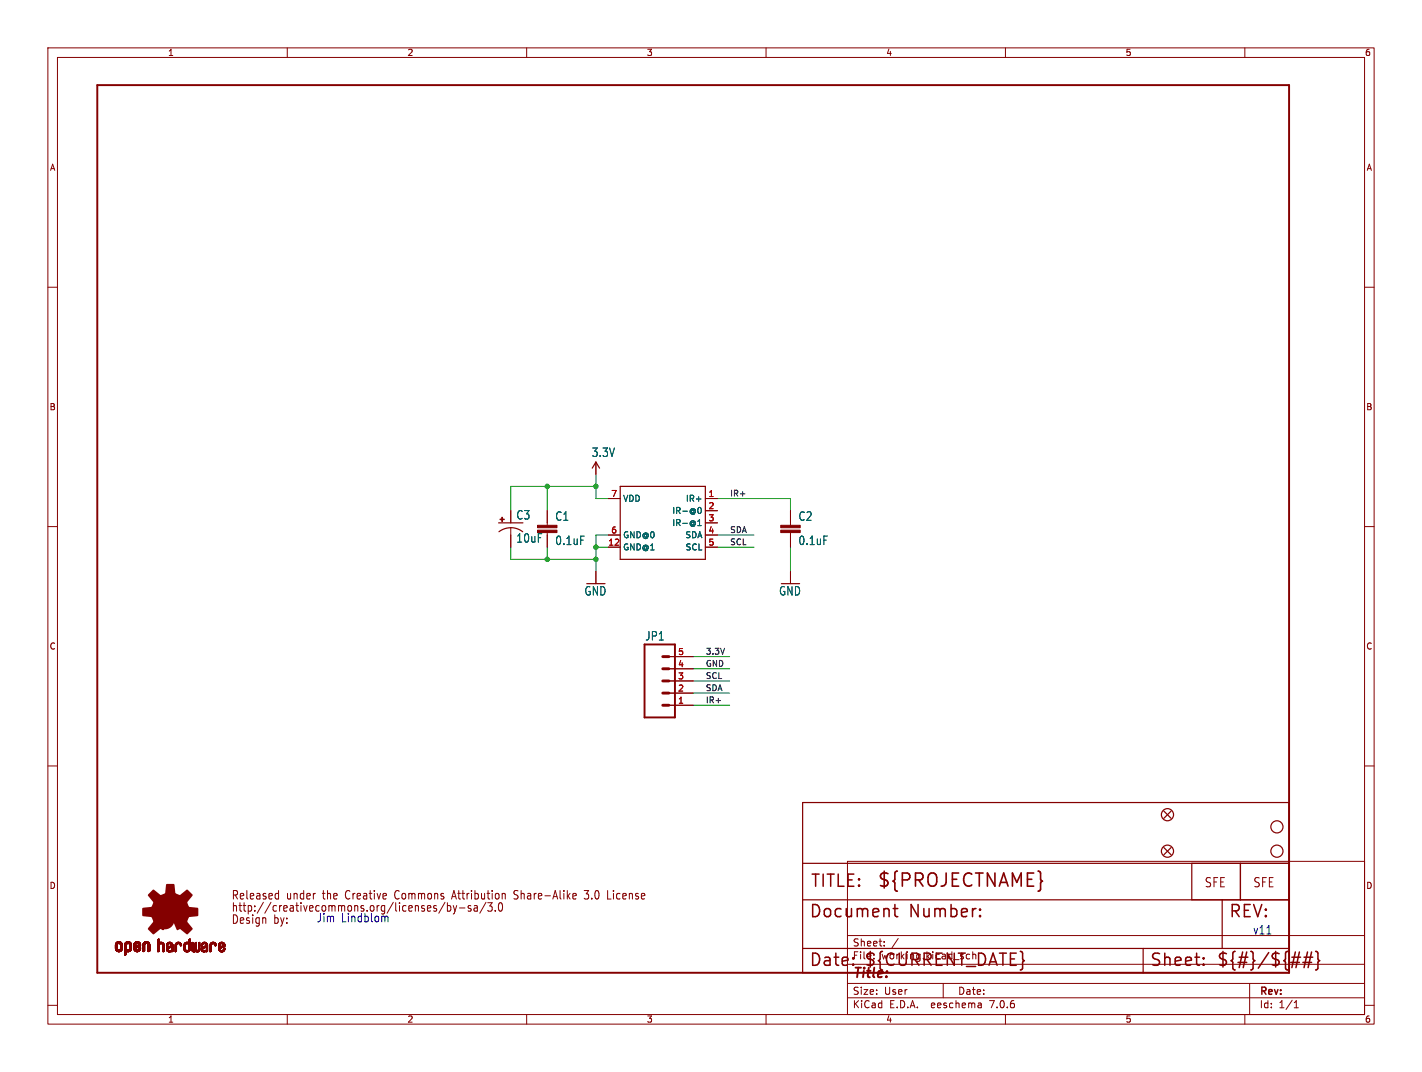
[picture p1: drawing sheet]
<svg xmlns="http://www.w3.org/2000/svg" width="297mm" height="224mm" viewBox="0 0 297 224" stroke-linecap="round" stroke-linejoin="round" font-family="sans-serif">
<defs><g id="words">
<text font-size="3.8" fill="#840000" x="183.1" y="185.7">${PROJECTNAME}</text>
<g font-size="3.5" fill="#840000">
<text x="169.2" y="185.7">TITLE:</text>
<text x="168.9" y="192.1">Document</text>
<text x="189.9" y="192.1">Number:</text>
<text x="256.5" y="192.1">REV:</text>
<text x="168.9" y="202.2">Date:</text>
<text x="180.3" y="202.2">${CURRENT_DATE}</text>
<text x="240" y="202.2">Sheet:</text>
<text x="254" y="202.2">${#}/${##}</text>
</g>
<text font-size="2.8" fill="#840000" x="178" y="204.8">Title:</text>
<g font-size="2.7" fill="#840000">
<text x="251.5" y="185.6">SFE</text>
<text x="261.6" y="185.6">SFE</text>
</g>
<g font-size="2.5" fill="#006464">
<text x="123.5" y="95.6">3.3V</text>
<text x="107.8" y="108.7">C3</text>
<text x="107.8" y="113.6">10uF</text>
<text x="115.9" y="109">C1</text>
<text x="166.7" y="109">C2</text>
<text x="115.9" y="114.1">0.1uF</text>
<text x="166.7" y="114.1">0.1uF</text>
<text x="122" y="124.6">GND</text>
<text x="162.6" y="124.6">GND</text>
<text x="134.7" y="134">JP1</text>
</g>
<g font-size="2.5" fill="#0000c2">
<text x="48.3" y="190.7">http://creativecommons.org/licenses/by-sa/3.0</text>
<text x="66" y="192.8">Jim</text>
<text x="71.2" y="192.8">Lindblom</text>
<text x="261.6" y="195.3">v11</text>
</g>
<g font-size="2.5" fill="#840000">
<text x="48.3" y="188.2">Released</text>
<text x="59.8" y="188.2">under</text>
<text x="67.6" y="188.2">the</text>
<text x="72.5" y="188.2">Creative</text>
<text x="83.1" y="188.2">Commons</text>
<text x="95.4" y="188.2">Attribution</text>
<text x="108.5" y="188.2">Share-Alike</text>
<text x="123.5" y="188.2">3.0</text>
<text x="128.5" y="188.2">License</text>
<text x="48.3" y="193.2">Design</text>
<text x="57.2" y="193.2">by:</text>
</g>
<g font-size="2.1" fill="#840000">
<text x="178" y="197.9">Sheet:</text>
<text x="178" y="200.6">File:</text>
<text x="184.1" y="200.6">working.kicad_sch</text>
<text x="178" y="208">Size:</text>
<text x="184.7" y="208">User</text>
<text x="200" y="208">Date:</text>
<text x="263" y="208.2">Rev:</text>
<text x="178" y="210.8">KiCad</text>
<text x="185.7" y="210.8">E.D.A.</text>
<text x="194.6" y="210.8">eeschema</text>
<text x="207" y="210.8">7.0.6</text>
<text x="263" y="210.8">Id:</text>
<text x="267.1" y="210.8">1/1</text>
</g>
<g font-size="1.8" fill="#840000">
<text x="35" y="11.9">1</text>
<text x="85" y="11.9">2</text>
<text x="135" y="11.9">3</text>
<text x="185" y="11.9">4</text>
<text x="235" y="11.9">5</text>
<text x="285" y="11.9">6</text>
<text x="10.3" y="35.9">A</text>
<text x="285.3" y="35.9">A</text>
<text x="10.3" y="85.9">B</text>
<text x="285.3" y="85.9">B</text>
<text x="10.3" y="135.9">C</text>
<text x="285.3" y="135.9">C</text>
<text x="10.3" y="185.9">D</text>
<text x="285.3" y="185.9">D</text>
<text x="35" y="213.8">1</text>
<text x="85" y="213.8">2</text>
<text x="135" y="213.8">3</text>
<text x="185" y="213.8">4</text>
<text x="235" y="213.8">5</text>
<text x="285" y="213.8">6</text>
</g>
<g font-size="1.8" fill="#a90000">
<text x="127.6" y="103.9">7</text>
<text x="147.9" y="103.9">1</text>
<text x="147.9" y="106.4">2</text>
<text x="127.6" y="111.5">6</text>
<text x="147.9" y="109">3</text>
<text x="147.9" y="111.5">4</text>
<text x="127" y="114">12</text>
<text x="147.9" y="114">5</text>
<text x="141.5" y="136.9">5</text>
<text x="141.5" y="142">3</text>
<text x="141.5" y="139.4">4</text>
<text x="141.5" y="147.1">1</text>
<text x="141.5" y="144.5">2</text>
</g>
<g font-size="1.8" fill="#006464">
<text x="130" y="105">VDD</text>
<text x="140.3" y="107.5">IR-@0</text>
<text x="143.2" y="105">IR+</text>
<text x="130" y="112.6">GND@0</text>
<text x="140.3" y="110.1">IR-@1</text>
<text x="143" y="112.6">SDA</text>
<text x="130" y="115.2">GND@1</text>
<text x="143.1" y="115.2">SCL</text>
</g>
<g font-size="1.7" fill="#0f0f0f">
<text x="152.4" y="103.8">IR+</text>
<text x="152.4" y="111.4">SDA</text>
<text x="152.4" y="114">SCL</text>
<text x="147.3" y="136.8">3.3V</text>
<text x="147.3" y="139.4">GND</text>
<text x="147.3" y="141.9">SCL</text>
<text x="147.3" y="144.4">SDA</text>
<text x="147.3" y="147">IR+</text>
</g>
</g></defs>
<g fill="none" stroke="#840000" stroke-width=".21">
<path d="M10 10h277v203.9h-277zM12 12h273v199.9h-273zM60 10v2M110 10v2M160 10v2M210 10v2M260 10v2M10 60h2M285 60h2M124.5 96.5v2.6M10 110h2M106.7 106.7v2.5"/>
<path d="M106.7 110.2v4.1M114.3 106.7v3M114.3 111.3v3M124.5 119.4v2.5M127 104.1h2.5M127 114.3h2.5M127 111.8h2.5M147.3 104.1h2.6M147.3 114.3h2.6M147.3 106.7h2.6M147.3 109.2h2.6M147.3 111.8h2.6"/>
<path d="M165.1 106.7v3M165.1 111.3v3M165.1 119.4v2.5M285 110h2M139.7 139.7h5.1M139.7 137.2h5.1M10 160h2M139.7 147.3h5.1M139.7 144.8h5.1M139.7 142.2h5.1M285 160h2M177 179.9h108v32h-108z"/>
<path d="M57.7 186.6l.5 .1M58.2 186v1.8M58.2 187.7l-.5 .1M92.9 188.5l-1.3 2.3M93.4 188.6v1.7M93.4 189.2h.5l.3 .3-.2 .8h-.6M94.5 187.3h.7M94.7 189.2l.3 1.1M94.8 186l-.5 1.8M95 190.3l-.3 .6M95.4 189.2l-.4 1.1M96 189.7h1.1"/>
<path d="M98.3 189.2h-.3l-.2 .2v.3l.5 .1v.5h-.5M99.1 189.2h.5l.1 1.1M99.7 189.6l-.5 .1-.2 .2 .2 .4h.5M101.5 188.5l-1.3 2.3M102.8 188.6l-.5 .6 .4 .2v.8l-.2 .1h-.4l-.2-.1M103.4 190.2v.1M104.2 188.9l-.1 .8 .1 .5 .3 .1h.2l.2-.3v-1.1M107.3 187.7l.6 .1M108 186h-.4l-.3 .4 .2 .4 .4 .2M120.1 186.6l.3 .4-.8 .2M120.3 187.7l-.2 .1M122 187.6l.2 .2 .6-.1"/>
<path d="M122 186h1l-.6 .7 .4 .1M126.9 187.8h.7M177 195.4h108M184.7 197.5v.1M184.7 196.7v.1M187.6 196l-1.3 2M10 210h2M60 211.9v2M110 211.9v2M160 211.9v2M177 208.4h108M177 205.4h108"/>
<path d="M177 201.4h108M197 205.4v3M204.9 209.6l.1 .9M205 210.4l-.2 .1M205 209.9h-.2M210 211.9v2M260 211.9v2M261 205.4v6.5M270.3 210.5h.9M270.3 209.4l.4-.4v1.5M285 210h2"/>
</g>
<g fill="#840000" stroke="#840000" stroke-width=".21">
<path d="M163.1 110.7h4v.6h-4z"/>
<path d="M163.1 109.7h4v.5h-4z"/>
<path d="M104.4 108.4h.9v.2h-.9z"/>
<path d="M104.8 108h.1v.9h-.1z"/>
<path d="M112.3 110.7h4v.6h-4z"/>
<path d="M112.3 109.7h4v.5h-4z"/>
<path d="M24.1 198.1h.4z"/>
<path d="M24.1 198l.4 .1z"/>
<path d="M24.1 198h.4z"/>
<path d="M24.1 197.9l.4 .1z"/>
<path d="M24.1 197.9h.4z"/>
<path d="M24.1 197.8l.4 .1z"/>
<path d="M24.1 197.8h.4z"/>
<path d="M24.1 197.7l.4 .1z"/>
<path d="M24.1 197.7h.4z"/>
<path d="M24.1 197.6l.4 .1z"/>
<path d="M24.1 197.6h.4z"/>
<path d="M24.1 197.5l.4 .1z"/>
<path d="M24.1 197.5h.4z"/>
<path d="M24.1 197.4l.4 .1z"/>
<path d="M24.1 197.4h.4z"/>
<path d="M24.1 198.2h.4z"/>
<path d="M24.1 198.1l.4 .1z"/>
<path d="M24.1 197.3l.4 .1z"/>
<path d="M24.1 197.3h.4z"/>
<path d="M24.1 198.3h.5z"/>
<path d="M24.1 198.3h.4z"/>
<path d="M24.1 198.2l.4 .1z"/>
<path d="M24.1 197.2l.4 .1z"/>
<path d="M24.1 197.2h.4z"/>
<path d="M24.1 197.2h.5z"/>
<path d="M24.1 198.3l.5 .1z"/>
<path d="M24.1 197.1l.5 .1z"/>
<path d="M24.1 197.1h.5z"/>
<path d="M24.1 198.4h.6z"/>
<path d="M24.1 198.4h.5z"/>
<path d="M24.1 197.1h.6z"/>
<path d="M24.2 198.4h.5z"/>
<path d="M24.2 197.1h.5z"/>
<path d="M24.2 197.1h.6z"/>
<path d="M24.2 198.4h1.3z"/>
<path d="M24.2 198.4h.6z"/>
<path d="M24.2 197.1h1.3z"/>
<path d="M24.2 198.5h1.3z"/>
<path d="M24.2 198.4l1.3 .1z"/>
<path d="M24.2 197l1.3 .1z"/>
<path d="M24.2 197h1.3z"/>
<path d="M24.2 198.5h1.2z"/>
<path d="M24.2 197h1.2z"/>
<path d="M24.3 198.5h1.1z"/>
<path d="M24.3 196.9l1.1 .1z"/>
<path d="M24.3 198.5l1.1 .1z"/>
<path d="M24.3 196.9h1.1z"/>
<path d="M24.3 198.6h1.1z"/>
<path d="M24.3 198.6h1z"/>
<path d="M24.3 196.9h1z"/>
<path d="M24.4 198.6l.9 .1z"/>
<path d="M24.4 196.8l.9 .1z"/>
<path d="M24.4 198.7h.9z"/>
<path d="M24.4 196.8h.9z"/>
<path d="M24.4 196.8h.8z"/>
<path d="M24.4 198.7h.8z"/>
<path d="M24.5 198.7h.7z"/>
<path d="M24.5 196.8h.7z"/>
<path d="M24.5 198.7l.6 .1z"/>
<path d="M24.5 196.7l.6 .1z"/>
<path d="M24.6 198.8h.5z"/>
<path d="M24.6 196.7h.5z"/>
<path d="M24.6 198.8h.4z"/>
<path d="M24.6 196.7h.4z"/>
<path d="M24.7 198.8h.3z"/>
<path d="M24.7 196.7h.3z"/>
<path d="M24.7 198.8h.2z"/>
<path d="M24.7 196.7h.2z"/>
<path d="M24.9 197.1h.6z"/>
<path d="M24.9 198.4h.6z"/>
<path d="M25 198.4h.5z"/>
<path d="M25 197.1h.5z"/>
<path d="M25 198.3l.5 .1z"/>
<path d="M25.1 198.3h.4z"/>
<path d="M25.1 197.1l.4 .1z"/>
<path d="M25.1 197.2h.4z"/>
<path d="M25.1 197.2l.4 .1z"/>
<path d="M25.1 198.2l.4 .1z"/>
<path d="M25.1 198.2h.4z"/>
<path d="M25.1 197.3h.4z"/>
<path d="M25.2 198.2h.4z"/>
<path d="M25.2 197.3h.4z"/>
<path d="M25.2 198.1l.4 .1z"/>
<path d="M25.2 198.1h.4z"/>
<path d="M25.2 198l.4 .1z"/>
<path d="M25.2 198h.4z"/>
<path d="M25.2 197.9l.4 .1z"/>
<path d="M25.2 197.9h.4z"/>
<path d="M25.2 197.8l.4 .1z"/>
<path d="M25.2 197.8h.4z"/>
<path d="M25.2 197.7l.4 .1z"/>
<path d="M25.2 197.7h.4z"/>
<path d="M25.2 197.6l.4 .1z"/>
<path d="M25.2 197.6h.4z"/>
<path d="M25.2 197.5l.4 .1z"/>
<path d="M25.2 197.5h.4z"/>
<path d="M25.2 197.4l.4 .1z"/>
<path d="M25.2 197.4h.4z"/>
<path d="M25.2 197.3l.4 .1z"/>
<path d="M26 199.4l.2 .1z"/>
<path d="M26 199.4h.3z"/>
<path d="M26 199.4h.4z"/>
<path d="M26 199.3l.4 .1z"/>
<path d="M26 199.3h.4z"/>
<path d="M26 199.2l.4 .1z"/>
<path d="M26 199.2h.4z"/>
<path d="M26 199.1l.4 .1z"/>
<path d="M26 199.1h.4z"/>
<path d="M26 199l.4 .1z"/>
<path d="M26 199h.4z"/>
<path d="M26 198.9l.4 .1z"/>
<path d="M26 198.9h.4z"/>
<path d="M26 198.8l.4 .1z"/>
<path d="M26 198.8h.4z"/>
<path d="M26 198.7l1.1 .1z"/>
<path d="M26 198.7h1.1z"/>
<path d="M26 198.7h1.2z"/>
<path d="M26 198.6l1.2 .1z"/>
<path d="M26 198.6h1.2z"/>
<path d="M26 198.6h1.3z"/>
<path d="M26 198.5l1.3 .1z"/>
<path d="M26 198.5h1.3z"/>
<path d="M26 198.5h1.4z"/>
<path d="M26 198.4l1.4 .1z"/>
<path d="M26 198.4h1.4z"/>
<path d="M26 198.4h.7z"/>
<path d="M26 198.4h.6z"/>
<path d="M26 198.3l.5 .1z"/>
<path d="M26 198.3h.5z"/>
<path d="M26 198.2l.4 .1z"/>
<path d="M26 198.2h.4z"/>
<path d="M26 198.1l.4 .1z"/>
<path d="M26 198.1h.4z"/>
<path d="M26 198l.4 .1z"/>
<path d="M26 198h.4z"/>
<path d="M26 197.9l.4 .1z"/>
<path d="M26 197.9h.4z"/>
<path d="M26 197.8l.4 .1z"/>
<path d="M26 197.8h.4z"/>
<path d="M26 197.7l.4 .1z"/>
<path d="M26 197.7h.4z"/>
<path d="M26 197.6l.4 .1z"/>
<path d="M26 197.6h.4z"/>
<path d="M26 197.5l.4 .1z"/>
<path d="M26 197.5h.4z"/>
<path d="M26 197.4l.4 .1z"/>
<path d="M26 197.4h.4z"/>
<path d="M26 197.3l.4 .1z"/>
<path d="M26 197.3h.4z"/>
<path d="M26 199.5h.2z"/>
<path d="M26 197.2l.5 .1z"/>
<path d="M26 197.2h.5z"/>
<path d="M26.1 197.2h.4z"/>
<path d="M26.1 197.1l.4 .1z"/>
<path d="M26.1 197.1h.4z"/>
<path d="M26.1 197.1h.5z"/>
<path d="M26.1 197.1h.6z"/>
<path d="M26.1 197.1h1.3z"/>
<path d="M26.1 197l1.3 .1z"/>
<path d="M26.1 197h1.3z"/>
<path d="M26.1 197h1.2z"/>
<path d="M26.2 197h1.1z"/>
<path d="M26.2 196.9l1.1 .1z"/>
<path d="M26.2 196.9h1.1z"/>
<path d="M26.2 196.9h1z"/>
<path d="M26.3 196.9h.9z"/>
<path d="M26.3 196.8l.9 .1z"/>
<path d="M26.3 196.8h.9z"/>
<path d="M26.3 196.8h.8z"/>
<path d="M26.4 196.8h.7z"/>
<path d="M26.4 196.7l.7 .1z"/>
<path d="M26.5 198.8h.5z"/>
<path d="M26.5 196.7h.5z"/>
<path d="M26.6 196.7h.3z"/>
<path d="M26.6 198.8h.3z"/>
<path d="M26.6 196.7h.2z"/>
<path d="M26.7 198.8h.1z"/>
<path d="M26.8 197.1h.6z"/>
<path d="M26.8 198.4h.6z"/>
<path d="M26.9 198.4h.5z"/>
<path d="M26.9 197.1h.5z"/>
<path d="M27 198.3l.4 .1z"/>
<path d="M27 197.1l.4 .1z"/>
<path d="M27 198.3h.4z"/>
<path d="M27 197.2h.4z"/>
<path d="M27 198.3h.5z"/>
<path d="M27 197.2h.5z"/>
<path d="M27 197.2l.5 .1z"/>
<path d="M27 198.2l.5 .1z"/>
<path d="M27 197.3h.5z"/>
<path d="M27.1 198.2h.4z"/>
<path d="M27.1 197.3h.4z"/>
<path d="M27.1 198.1l.4 .1z"/>
<path d="M27.1 198.1h.4z"/>
<path d="M27.1 197.4h.4z"/>
<path d="M27.1 197.3l.4 .1z"/>
<path d="M27.1 198l.4 .1z"/>
<path d="M27.1 198h.4z"/>
<path d="M27.1 197.9l.4 .1z"/>
<path d="M27.1 197.9h.4z"/>
<path d="M27.1 197.8l.4 .1z"/>
<path d="M27.1 197.8h.4z"/>
<path d="M27.1 197.7l.4 .1z"/>
<path d="M27.1 197.7h.4z"/>
<path d="M27.1 197.6l.4 .1z"/>
<path d="M27.1 197.6h.4z"/>
<path d="M27.1 197.5l.4 .1z"/>
<path d="M27.1 197.5h.4z"/>
<path d="M27.1 197.4l.4 .1z"/>
<path d="M27.9 198.2h.5z"/>
<path d="M27.9 198.2h.4z"/>
<path d="M27.9 198.1l.4 .1z"/>
<path d="M27.9 198.1h.4z"/>
<path d="M27.9 198.1h.5z"/>
<path d="M27.9 198l.5 .1z"/>
<path d="M27.9 198h.6z"/>
<path d="M27.9 198h.7z"/>
<path d="M27.9 197.9l.7 .1z"/>
<path d="M27.9 197.9h.8z"/>
<path d="M27.9 197.9h.9z"/>
<path d="M27.9 197.8l.9 .1z"/>
<path d="M27.9 197.8h1z"/>
<path d="M27.9 197.8h1.1z"/>
<path d="M27.9 197.8h1.2z"/>
<path d="M27.9 197.7l1.2 .1z"/>
<path d="M27.9 197.7h1.2z"/>
<path d="M27.9 197.7h1.3z"/>
<path d="M27.9 197.7h1.4z"/>
<path d="M27.9 197.6l1.4 .1z"/>
<path d="M27.9 197.6h1.4z"/>
<path d="M27.9 197.6h.4z"/>
<path d="M27.9 197.5l.4 .1z"/>
<path d="M27.9 197.5h.4z"/>
<path d="M27.9 197.4l.4 .1z"/>
<path d="M27.9 197.4h.4z"/>
<path d="M27.9 197.3l.4 .1z"/>
<path d="M27.9 197.3h.4z"/>
<path d="M27.9 197.3h.5z"/>
<path d="M27.9 198.3h.5z"/>
<path d="M27.9 198.2l.5 .1z"/>
<path d="M27.9 197.2l.5 .1z"/>
<path d="M27.9 197.2h.5z"/>
<path d="M28 198.4h.5z"/>
<path d="M28 198.3l.4 .1z"/>
<path d="M28 198.3h.4z"/>
<path d="M28 197.2h.4z"/>
<path d="M28 197.1l.4 .1z"/>
<path d="M28 197.1h.5z"/>
<path d="M28 198.4h1.3z"/>
<path d="M28 198.4h.6z"/>
<path d="M28 197.1h.6z"/>
<path d="M28 198.5h1.3z"/>
<path d="M28 198.4l1.3 .1z"/>
<path d="M28 197.1h1.3z"/>
<path d="M28 197l1.3 .1z"/>
<path d="M28 197h1.3z"/>
<path d="M28.1 198.5h1.1z"/>
<path d="M28.1 197h1.2z"/>
<path d="M28.1 198.5l1.1 .1z"/>
<path d="M28.1 197h1.1z"/>
<path d="M28.1 198.6h1.1z"/>
<path d="M28.1 196.9l1.1 .1z"/>
<path d="M28.1 196.9h1.1z"/>
<path d="M28.2 198.6h.9z"/>
<path d="M28.2 196.9h1z"/>
<path d="M28.2 198.6l.9 .1z"/>
<path d="M28.2 196.9h.9z"/>
<path d="M28.2 196.8l.9 .1z"/>
<path d="M28.2 198.7h.9z"/>
<path d="M28.2 196.8h.9z"/>
<path d="M28.3 196.8h.8z"/>
<path d="M28.3 198.7h.7z"/>
<path d="M28.3 196.8h.7z"/>
<path d="M28.3 196.7l.7 .1z"/>
<path d="M28.4 198.7l.6 .1z"/>
<path d="M28.4 196.7h.5z"/>
<path d="M28.4 198.8h.5z"/>
<path d="M28.4 197.6h1z"/>
<path d="M28.5 198.8h.4z"/>
<path d="M28.5 197.6h.9z"/>
<path d="M28.5 196.7h.3z"/>
<path d="M28.5 198.8h.3z"/>
<path d="M28.6 197.6h.8z"/>
<path d="M28.6 196.7h.1z"/>
<path d="M28.6 197.5l.8 .1z"/>
<path d="M28.6 197.5h.8z"/>
<path d="M28.7 197.5h.7z"/>
<path d="M28.7 197.1h.6z"/>
<path d="M28.7 198.4h.6z"/>
<path d="M28.8 197.1h.5z"/>
<path d="M28.8 198.4h.5z"/>
<path d="M28.8 197.5h.6z"/>
<path d="M28.8 197.4l.6 .1z"/>
<path d="M28.8 197.4h.6z"/>
<path d="M28.9 197.1l.5 .1z"/>
<path d="M28.9 198.3l.4 .1z"/>
<path d="M28.9 197.2h.5z"/>
<path d="M28.9 198.3h.4z"/>
<path d="M28.9 197.4h.5z"/>
<path d="M28.9 198.3h.5z"/>
<path d="M28.9 197.2l.5 .1z"/>
<path d="M28.9 197.3h.5z"/>
<path d="M29 198.2l.4 .1z"/>
<path d="M29 198.2h.4z"/>
<path d="M29 197.4h.4z"/>
<path d="M29 197.3l.4 .1z"/>
<path d="M29 197.3h.4z"/>
<path d="M29 198.1l.4 .1z"/>
<path d="M29 198.1h.4z"/>
<path d="M29 198l.4 .1z"/>
<path d="M29 198h.4z"/>
<path d="M29.1 198h.3z"/>
<path d="M29.1 197.9l.3 .1z"/>
<path d="M29.2 197.9h.2z"/>
<path d="M29.8 198.7h.3z"/>
<path d="M29.8 198.7h.4z"/>
<path d="M29.8 198.6l.4 .1z"/>
<path d="M29.8 198.6h.4z"/>
<path d="M29.8 198.5l.4 .1z"/>
<path d="M29.8 198.5h.4z"/>
<path d="M29.8 198.4l.4 .1z"/>
<path d="M29.8 198.4h.4z"/>
<path d="M29.8 198.3l.4 .1z"/>
<path d="M29.8 198.3h.4z"/>
<path d="M29.8 198.2l.4 .1z"/>
<path d="M29.8 198.2h.4z"/>
<path d="M29.8 198.1l.4 .1z"/>
<path d="M29.8 198.1h.4z"/>
<path d="M29.8 198l.4 .1z"/>
<path d="M29.8 198h.4z"/>
<path d="M29.8 197.9l.4 .1z"/>
<path d="M29.8 197.9h.4z"/>
<path d="M29.8 197.8l.4 .1z"/>
<path d="M29.8 197.8h.4z"/>
<path d="M29.8 197.7l.4 .1z"/>
<path d="M29.8 197.7h.4z"/>
<path d="M29.8 197.6l.4 .1z"/>
<path d="M29.8 197.6h.4z"/>
<path d="M29.8 197.5l.4 .1z"/>
<path d="M29.8 197.5h.4z"/>
<path d="M29.8 197.4l.4 .1z"/>
<path d="M29.8 197.4h.4z"/>
<path d="M29.8 197.3l.4 .1z"/>
<path d="M29.8 197.3h.4z"/>
<path d="M29.9 198.7l.2 .1z"/>
<path d="M29.9 197.3h.3z"/>
<path d="M29.9 197.3h.4z"/>
<path d="M29.9 198.8h.1z"/>
<path d="M29.9 197.2l.4 .1z"/>
<path d="M29.9 197.2h.4z"/>
<path d="M29.9 197.1l.5 .1z"/>
<path d="M29.9 197.1h.5z"/>
<path d="M29.9 197.1h.6z"/>
<path d="M29.9 197.1h1.3z"/>
<path d="M29.9 197l1.3 .1z"/>
<path d="M29.9 197h1.3z"/>
<path d="M30 197h1.2z"/>
<path d="M30 197h1.1z"/>
<path d="M30 196.9l1.1 .1z"/>
<path d="M30 196.9h1.1z"/>
<path d="M30.1 196.9h1z"/>
<path d="M30.1 196.8l.9 .1z"/>
<path d="M30.1 196.8h.9z"/>
<path d="M30.2 196.8h.8z"/>
<path d="M30.2 196.8h.7z"/>
<path d="M30.2 196.7l.7 .1z"/>
<path d="M30.3 196.7h.5z"/>
<path d="M30.4 196.7h.4z"/>
<path d="M30.4 196.7h.3z"/>
<path d="M30.5 196.7h.2z"/>
<path d="M30.6 197.1h.6z"/>
<path d="M30.7 197.1h.5z"/>
<path d="M30.8 197.1h.4z"/>
<path d="M30.8 197.1l.4 .1z"/>
<path d="M30.8 197.2h.4z"/>
<path d="M30.8 197.2h.5z"/>
<path d="M30.9 197.2l.4 .1z"/>
<path d="M30.9 197.3h.4z"/>
<path d="M30.9 198.7h.3z"/>
<path d="M30.9 198.7h.4z"/>
<path d="M30.9 198.6l.4 .1z"/>
<path d="M30.9 198.6h.4z"/>
<path d="M30.9 198.5l.4 .1z"/>
<path d="M30.9 198.5h.4z"/>
<path d="M30.9 198.4l.4 .1z"/>
<path d="M30.9 198.4h.4z"/>
<path d="M30.9 198.3l.4 .1z"/>
<path d="M30.9 198.3h.4z"/>
<path d="M30.9 198.2l.4 .1z"/>
<path d="M30.9 198.2h.4z"/>
<path d="M30.9 198.1l.4 .1z"/>
<path d="M30.9 198.1h.4z"/>
<path d="M30.9 198l.4 .1z"/>
<path d="M30.9 198h.4z"/>
<path d="M30.9 197.9l.4 .1z"/>
<path d="M30.9 197.9h.4z"/>
<path d="M30.9 197.8l.4 .1z"/>
<path d="M30.9 197.8h.4z"/>
<path d="M30.9 197.7l.4 .1z"/>
<path d="M30.9 197.7h.4z"/>
<path d="M30.9 197.6l.4 .1z"/>
<path d="M30.9 197.6h.4z"/>
<path d="M30.9 197.5l.4 .1z"/>
<path d="M30.9 197.5h.4z"/>
<path d="M30.9 197.4l.4 .1z"/>
<path d="M30.9 197.4h.4z"/>
<path d="M30.9 197.3l.4 .1z"/>
<path d="M30.9 198.7l.2 .1z"/>
<path d="M30.9 198.8h.2z"/>
<path d="M33 198.8h.1z"/>
<path d="M33 196.3h.2z"/>
<path d="M33 198.7l.2 .1z"/>
<path d="M33 198.7h.2z"/>
<path d="M33 198.6l.2 .1z"/>
<path d="M33 198.6h.2z"/>
<path d="M33 198.5l.2 .1z"/>
<path d="M33 198.5h.2z"/>
<path d="M33 198.4l.2 .1z"/>
<path d="M33 198.4h.2z"/>
<path d="M33 198.3l.2 .1z"/>
<path d="M33 198.3h.2z"/>
<path d="M33 198.2l.2 .1z"/>
<path d="M33 198.2h.2z"/>
<path d="M33 198.1l.2 .1z"/>
<path d="M33 198.1h.2z"/>
<path d="M33 198l.2 .1z"/>
<path d="M33 198h.2z"/>
<path d="M33 197.9l.2 .1z"/>
<path d="M33 197.9h.2z"/>
<path d="M33 197.8l.2 .1z"/>
<path d="M33 197.8h.2z"/>
<path d="M33 197.7l.2 .1z"/>
<path d="M33 197.7h.2z"/>
<path d="M33 197.6l.2 .1z"/>
<path d="M33 197.6h.2z"/>
<path d="M33 197.5l.2 .1z"/>
<path d="M33 197.5h.2z"/>
<path d="M33 197.5h.3z"/>
<path d="M33 197.4l.3 .1z"/>
<path d="M33 197.4h.3z"/>
<path d="M33 197.3l.3 .1z"/>
<path d="M33 197.3h.3z"/>
<path d="M33 197.2l.3 .1z"/>
<path d="M33 197.2h.4z"/>
<path d="M33 197.1l.5 .1z"/>
<path d="M33 197.1h.5z"/>
<path d="M33 197.1h.6z"/>
<path d="M33 197.1h1.2z"/>
<path d="M33 197l1.2 .1z"/>
<path d="M33 197h1.1z"/>
<path d="M33 196.9l1 .1z"/>
<path d="M33 196.9h1z"/>
<path d="M33 196.9h.3z"/>
<path d="M33 196.9h.2z"/>
<path d="M33 196.8l.2 .1z"/>
<path d="M33 196.8h.2z"/>
<path d="M33 196.7l.2 .1z"/>
<path d="M33 196.7h.2z"/>
<path d="M33 196.6l.2 .1z"/>
<path d="M33 196.6h.2z"/>
<path d="M33 196.5l.2 .1z"/>
<path d="M33 196.5h.2z"/>
<path d="M33 196.4l.2 .1z"/>
<path d="M33 196.4h.2z"/>
<path d="M33 196.3l.2 .1z"/>
<path d="M33 196.2l.2 .1z"/>
<path d="M33 196.2h.2z"/>
<path d="M33.1 196.2h.1z"/>
<path d="M33.4 196.9h.5z"/>
<path d="M33.4 196.8l.5 .1z"/>
<path d="M33.5 196.8h.3z"/>
<path d="M33.7 197.1h.5z"/>
<path d="M33.8 197.1h.4z"/>
<path d="M33.8 197.1l.4 .1z"/>
<path d="M33.9 197.2h.3z"/>
<path d="M33.9 197.2h.4z"/>
<path d="M33.9 197.2l.4 .1z"/>
<path d="M33.9 197.3h.4z"/>
<path d="M34 197.3h.3z"/>
<path d="M34 197.3l.3 .1z"/>
<path d="M34 197.4h.3z"/>
<path d="M34 197.5h.3z"/>
<path d="M34 197.4l.3 .1z"/>
<path d="M34 198.8h.2z"/>
<path d="M34 198.7l.3 .1z"/>
<path d="M34 198.7h.3z"/>
<path d="M34 198.6l.3 .1z"/>
<path d="M34 198.6h.3z"/>
<path d="M34 198.5l.3 .1z"/>
<path d="M34 198.5h.3z"/>
<path d="M34 198.4l.3 .1z"/>
<path d="M34 198.4h.3z"/>
<path d="M34 198.3l.3 .1z"/>
<path d="M34 198.3h.3z"/>
<path d="M34 198.2l.3 .1z"/>
<path d="M34 198.2h.3z"/>
<path d="M34 198.1l.3 .1z"/>
<path d="M34 198.1h.3z"/>
<path d="M34 198l.3 .1z"/>
<path d="M34 198h.3z"/>
<path d="M34 197.9l.3 .1z"/>
<path d="M34 197.9h.3z"/>
<path d="M34 197.8l.3 .1z"/>
<path d="M34 197.8h.3z"/>
<path d="M34 197.7l.3 .1z"/>
<path d="M34 197.7h.3z"/>
<path d="M34 197.6l.3 .1z"/>
<path d="M34 197.6h.3z"/>
<path d="M34 197.5l.3 .1z"/>
<path d="M34.8 198.4h.3z"/>
<path d="M34.8 198.3l.3 .1z"/>
<path d="M34.8 198.3h.3z"/>
<path d="M34.8 198.3h.2z"/>
<path d="M34.8 198.2l.3 .1z"/>
<path d="M34.8 198.2h.3z"/>
<path d="M34.8 197.6h.1z"/>
<path d="M34.8 197.6h.2z"/>
<path d="M34.8 197.5l.2 .1z"/>
<path d="M34.8 197.5h.2z"/>
<path d="M34.8 198.4l.3 .1z"/>
<path d="M34.8 197.4l.2 .1z"/>
<path d="M34.8 197.4h.2z"/>
<path d="M34.8 197.4h.3z"/>
<path d="M34.8 198.5h.4z"/>
<path d="M34.8 198.5h.3z"/>
<path d="M34.8 198.1l.3 .1z"/>
<path d="M34.8 198.1h.3z"/>
<path d="M34.8 198.1h.4z"/>
<path d="M34.8 197.3l.3 .1z"/>
<path d="M34.8 197.3h.3z"/>
<path d="M34.8 198.5h.5z"/>
<path d="M34.8 198.1h.5z"/>
<path d="M34.8 198.6h.8z"/>
<path d="M34.8 198.5l.5 .1z"/>
<path d="M34.8 198l.5 .1z"/>
<path d="M34.8 197.2l.4 .1z"/>
<path d="M34.8 197.2h.4z"/>
<path d="M34.8 198h.6z"/>
<path d="M34.9 198.6h.7z"/>
<path d="M34.9 198h.5z"/>
<path d="M34.9 197.2h.3z"/>
<path d="M34.9 198h.6z"/>
<path d="M34.9 197.1l.4 .1z"/>
<path d="M34.9 197.1h.4z"/>
<path d="M34.9 197.1h.5z"/>
<path d="M34.9 198.6l.7 .1z"/>
<path d="M34.9 197.9l.6 .1z"/>
<path d="M34.9 198.7h.7z"/>
<path d="M34.9 197.9h.7z"/>
<path d="M34.9 197.1h1.1z"/>
<path d="M34.9 198.7h.8z"/>
<path d="M35 198.7h.7z"/>
<path d="M35 197l1 .1z"/>
<path d="M35 197h1z"/>
<path d="M35 197.9h.7z"/>
<path d="M35 197h.9z"/>
<path d="M35 197.9h.8z"/>
<path d="M35 198.7l.7 .1z"/>
<path d="M35 197.8l1.1 .1z"/>
<path d="M35 196.9l.9 .1z"/>
<path d="M35.1 198.8h.6z"/>
<path d="M35.1 196.9h.7z"/>
<path d="M35.1 197.8h1z"/>
<path d="M35.1 198.8h.5z"/>
<path d="M35.2 196.9h.5z"/>
<path d="M35.2 198.8h.4z"/>
<path d="M35.2 197.8h.9z"/>
<path d="M35.2 196.8l.5 .1z"/>
<path d="M35.3 196.8h.3z"/>
<path d="M35.3 197.7l.8 .1z"/>
<path d="M35.3 197.7h.8z"/>
<path d="M35.4 197.7h.7z"/>
<path d="M35.4 198.5l.2 .1z"/>
<path d="M35.4 196.8h.1z"/>
<path d="M35.4 198.5h.2z"/>
<path d="M35.5 197.7h.6z"/>
<path d="M35.5 197.1h.5z"/>
<path d="M35.5 197.6l.6 .1z"/>
<path d="M35.6 197.6h.5z"/>
<path d="M35.6 197.1h.4z"/>
<path d="M35.6 197.1l.4 .1z"/>
<path d="M35.7 197.2h.3z"/>
<path d="M35.7 197.2h.4z"/>
<path d="M35.7 197.6h.4z"/>
<path d="M35.7 197.2l.4 .1z"/>
<path d="M35.7 197.3h.4z"/>
<path d="M35.8 197.6h.3z"/>
<path d="M35.8 197.3h.3z"/>
<path d="M35.8 197.5l.3 .1z"/>
<path d="M35.8 197.9h.3z"/>
<path d="M35.8 197.5h.3z"/>
<path d="M35.8 197.4h.3z"/>
<path d="M35.8 197.3l.3 .1z"/>
<path d="M35.8 198.8h.2z"/>
<path d="M35.8 198.7l.3 .1z"/>
<path d="M35.8 198.7h.3z"/>
<path d="M35.8 198.6l.3 .1z"/>
<path d="M35.8 198.6h.3z"/>
<path d="M35.8 198.5l.3 .1z"/>
<path d="M35.8 198.5h.3z"/>
<path d="M35.8 198.4l.3 .1z"/>
<path d="M35.8 198.4h.3z"/>
<path d="M35.8 198.3l.3 .1z"/>
<path d="M35.8 198.3h.3z"/>
<path d="M35.8 198.2l.3 .1z"/>
<path d="M35.8 198.2h.3z"/>
<path d="M35.8 198.1l.3 .1z"/>
<path d="M35.8 198.1h.3z"/>
<path d="M35.8 198l.3 .1z"/>
<path d="M35.8 198h.3z"/>
<path d="M35.8 197.9l.3 .1z"/>
<path d="M35.8 197.4l.3 .1z"/>
<path d="M36.6 198.8h.1z"/>
<path d="M36.6 198.8h.2z"/>
<path d="M36.6 198.7l.2 .1z"/>
<path d="M36.6 198.7h.2z"/>
<path d="M36.6 198.7h.3z"/>
<path d="M36.6 198.6l.3 .1z"/>
<path d="M36.6 198.6h.3z"/>
<path d="M36.6 198.5l.3 .1z"/>
<path d="M36.6 198.5h.3z"/>
<path d="M36.6 198.4l.3 .1z"/>
<path d="M36.6 198.4h.3z"/>
<path d="M36.6 198.3l.3 .1z"/>
<path d="M36.6 198.3h.3z"/>
<path d="M36.6 198.2l.3 .1z"/>
<path d="M36.6 198.2h.3z"/>
<path d="M36.6 198.1l.3 .1z"/>
<path d="M36.6 198.1h.3z"/>
<path d="M36.6 198l.3 .1z"/>
<path d="M36.6 198h.3z"/>
<path d="M36.6 197.9l.3 .1z"/>
<path d="M36.6 197.9h.3z"/>
<path d="M36.6 197.8l.3 .1z"/>
<path d="M36.6 197.8h.3z"/>
<path d="M36.6 197.7l.3 .1z"/>
<path d="M36.6 197.7h.3z"/>
<path d="M36.6 197.6l.3 .1z"/>
<path d="M36.6 197.6h.3z"/>
<path d="M36.6 197.5l.3 .1z"/>
<path d="M36.6 197.5h.3z"/>
<path d="M36.6 197.4l.3 .1z"/>
<path d="M36.6 197.4h.3z"/>
<path d="M36.6 197.3l.3 .1z"/>
<path d="M36.6 197.3h.3z"/>
<path d="M36.6 197.3h.4z"/>
<path d="M36.6 197.2l.4 .1z"/>
<path d="M36.6 197.2h.4z"/>
<path d="M36.7 197.2h.3z"/>
<path d="M36.7 197.2h.4z"/>
<path d="M36.7 197.1l.4 .1z"/>
<path d="M36.7 197.1h.4z"/>
<path d="M36.7 197.1h.5z"/>
<path d="M36.7 197.1h1.1z"/>
<path d="M36.7 197l1.1 .1z"/>
<path d="M36.7 197h1.1z"/>
<path d="M36.8 197h1z"/>
<path d="M36.8 197h.9z"/>
<path d="M36.8 196.9l.9 .1z"/>
<path d="M36.9 196.9h.8z"/>
<path d="M36.9 196.9h.7z"/>
<path d="M37 196.9h.6z"/>
<path d="M37 196.9h.5z"/>
<path d="M37 196.8l.5 .1z"/>
<path d="M37.1 196.8h.3z"/>
<path d="M37.2 196.8h.1z"/>
<path d="M37.3 197.1h.5z"/>
<path d="M37.4 197.1h.4z"/>
<path d="M37.4 197.1l.4 .1z"/>
<path d="M37.5 197.2h.4z"/>
<path d="M37.5 197.2l.4 .1z"/>
<path d="M37.6 197.3h.3z"/>
<path d="M37.6 197.3l.3 .1z"/>
<path d="M37.6 197.4h.3z"/>
<path d="M37.7 197.5h.2z"/>
<path d="M37.7 197.4l.2 .1z"/>
<path d="M37.7 197.4h.2z"/>
<path d="M37.7 197.6h.1z"/>
<path d="M37.7 197.5l.2 .1z"/>
<path d="M38.4 198.2h.3z"/>
<path d="M38.4 198.1l.3 .1z"/>
<path d="M38.4 198.1h.3z"/>
<path d="M38.4 198l.3 .1z"/>
<path d="M38.4 198h.3z"/>
<path d="M38.4 197.9l.3 .1z"/>
<path d="M38.4 197.9h.3z"/>
<path d="M38.4 197.8l.3 .1z"/>
<path d="M38.4 197.8h.3z"/>
<path d="M38.4 197.7l.3 .1z"/>
<path d="M38.4 197.7h.3z"/>
<path d="M38.4 197.6l.3 .1z"/>
<path d="M38.4 197.6h.3z"/>
<path d="M38.4 197.5l.3 .1z"/>
<path d="M38.4 197.5h.3z"/>
<path d="M38.4 197.4l.3 .1z"/>
<path d="M38.4 197.4h.3z"/>
<path d="M38.4 198.3h.3z"/>
<path d="M38.4 198.2l.3 .1z"/>
<path d="M38.4 198.4h.4z"/>
<path d="M38.4 198.4h.3z"/>
<path d="M38.4 198.3l.3 .1z"/>
<path d="M38.4 197.3l.3 .1z"/>
<path d="M38.4 197.3h.3z"/>
<path d="M38.4 197.3h.4z"/>
<path d="M38.4 197.2l.4 .1z"/>
<path d="M38.4 198.5h.4z"/>
<path d="M38.4 198.4l.4 .1z"/>
<path d="M38.4 197.2h.4z"/>
<path d="M38.5 198.5h.4z"/>
<path d="M38.5 197.2h.3z"/>
<path d="M38.5 197.2h.4z"/>
<path d="M38.5 197.1l.4 .1z"/>
<path d="M38.5 198.5h.5z"/>
<path d="M38.5 197.1h.4z"/>
<path d="M38.5 198.6h1.1z"/>
<path d="M38.5 198.5l.5 .1z"/>
<path d="M38.5 197.1h.5z"/>
<path d="M38.5 197.1h1.3z"/>
<path d="M38.6 198.6h1z"/>
<path d="M38.6 197l1.2 .1z"/>
<path d="M38.6 197h1.2z"/>
<path d="M38.6 198.6l1 .1z"/>
<path d="M38.6 198.7h.9z"/>
<path d="M38.7 198.7h.8z"/>
<path d="M38.7 197h1.1z"/>
<path d="M38.7 196.9l1.1 .1z"/>
<path d="M38.7 196.9h1.1z"/>
<path d="M38.7 198.7l.7 .1z"/>
<path d="M38.7 198.8h.7z"/>
<path d="M38.8 196.9h.6z"/>
<path d="M38.8 198.8h.6z"/>
<path d="M38.8 196.9h.5z"/>
<path d="M38.8 198.8h.5z"/>
<path d="M38.8 196.8l.5 .1z"/>
<path d="M38.9 198.8h.4z"/>
<path d="M38.9 196.8h.4z"/>
<path d="M39 196.8h.1z"/>
<path d="M39.1 197.1h.7z"/>
<path d="M39.1 198.5l.5 .1z"/>
<path d="M39.2 197.1h.6z"/>
<path d="M39.2 198.5h.5z"/>
<path d="M39.2 197.1l.6 .1z"/>
<path d="M39.3 198.5h.4z"/>
<path d="M39.3 197.2h.5z"/>
<path d="M39.3 198.4l.4 .1z"/>
<path d="M39.4 198.4h.3z"/>
<path d="M39.4 197.2h.4z"/>
<path d="M39.4 197.2l.4 .1z"/>
<path d="M39.4 197.3h.4z"/>
<path d="M39.4 196.9h.4z"/>
<path d="M39.4 198.3l.3 .1z"/>
<path d="M39.4 198.3h.3z"/>
<path d="M39.4 197.3l.4 .1z"/>
<path d="M39.5 198.3h.2z"/>
<path d="M39.5 198.3h.3z"/>
<path d="M39.5 198.2l.3 .1z"/>
<path d="M39.5 198.2h.3z"/>
<path d="M39.5 198.1h.3z"/>
<path d="M39.5 198l.3 .1z"/>
<path d="M39.5 198h.3z"/>
<path d="M39.5 197.9h.3z"/>
<path d="M39.5 197.8l.3 .1z"/>
<path d="M39.5 197.8h.3z"/>
<path d="M39.5 197.7h.3z"/>
<path d="M39.5 197.6h.3z"/>
<path d="M39.5 197.5h.3z"/>
<path d="M39.5 197.4l.3 .1z"/>
<path d="M39.5 197.4h.3z"/>
<path d="M39.5 196.9h.3z"/>
<path d="M39.5 196.8l.3 .1z"/>
<path d="M39.5 196.8h.3z"/>
<path d="M39.5 196.7h.3z"/>
<path d="M39.5 196.6h.3z"/>
<path d="M39.5 196.5h.3z"/>
<path d="M39.5 196.4l.3 .1z"/>
<path d="M39.5 196.4h.3z"/>
<path d="M39.5 196.3l.3 .1z"/>
<path d="M39.5 196.3h.3z"/>
<path d="M39.5 198.1l.3 .1z"/>
<path d="M39.5 197.9l.3 .1z"/>
<path d="M39.5 197.7l.3 .1z"/>
<path d="M39.5 197.6l.3 .1z"/>
<path d="M39.5 197.5l.3 .1z"/>
<path d="M39.5 196.7l.3 .1z"/>
<path d="M39.5 196.6l.3 .1z"/>
<path d="M39.5 196.5l.3 .1z"/>
<path d="M39.5 196.2l.3 .1z"/>
<path d="M39.5 196.2h.3z"/>
<path d="M39.6 196.2h.2z"/>
<path d="M39.6 196.2h.1z"/>
<path d="M40 198.3h.3z"/>
<path d="M40 198.2l.3 .1z"/>
<path d="M40 198.2h.3z"/>
<path d="M40 198.1l.3 .1z"/>
<path d="M40 198.1h.3z"/>
<path d="M40 198l.3 .1z"/>
<path d="M40 198h.3z"/>
<path d="M40 197.9l.3 .1z"/>
<path d="M40 197.9h.3z"/>
<path d="M40 197.8l.3 .1z"/>
<path d="M40 197.8h.3z"/>
<path d="M40 197.7l.3 .1z"/>
<path d="M40 197.7h.3z"/>
<path d="M40 197.6l.3 .1z"/>
<path d="M40 197.6h.3z"/>
<path d="M40 197.5l.3 .1z"/>
<path d="M40 197.5h.3z"/>
<path d="M40 197.4l.3 .1z"/>
<path d="M40 197.4h.3z"/>
<path d="M40 197.3l.3 .1z"/>
<path d="M40 197.3h.3z"/>
<path d="M40 197.2l.3 .1z"/>
<path d="M40 197.2h.3z"/>
<path d="M40 197.1l.3 .1z"/>
<path d="M40 197.1h.3z"/>
<path d="M40 197l.3 .1z"/>
<path d="M40 197h.3z"/>
<path d="M40 198.5h.4z"/>
<path d="M40 198.4l.4 .1z"/>
<path d="M40 198.4h.4z"/>
<path d="M40 198.4h.3z"/>
<path d="M40 198.3l.3 .1z"/>
<path d="M40 196.9l.3 .1z"/>
<path d="M40.1 198.5h.3z"/>
<path d="M40.1 196.9h.2z"/>
<path d="M40.1 198.5l1.6 .1z"/>
<path d="M40.1 198.5h.4z"/>
<path d="M40.1 198.6h1.6z"/>
<path d="M40.1 198.6h1.5z"/>
<path d="M40.1 198.7h1.5z"/>
<path d="M40.1 198.6l1.5 .1z"/>
<path d="M40.2 198.7h1.4z"/>
<path d="M40.2 196.9h.1z"/>
<path d="M40.2 198.7h1.3z"/>
<path d="M40.2 198.7l.6 .1z"/>
<path d="M40.3 198.8h.5z"/>
<path d="M40.3 198.8h.4z"/>
<path d="M40.4 198.8h.3z"/>
<path d="M40.6 198.5h.6z"/>
<path d="M40.6 198.5h.5z"/>
<path d="M40.7 198.5h.4z"/>
<path d="M40.7 198.4l.4 .1z"/>
<path d="M40.7 198.4h.4z"/>
<path d="M40.7 198.4h.3z"/>
<path d="M40.7 198.3l.3 .1z"/>
<path d="M40.7 198.3h.3z"/>
<path d="M40.7 198.2h.3z"/>
<path d="M40.7 198.1h.3z"/>
<path d="M40.7 198h.3z"/>
<path d="M40.7 197.9l.3 .1z"/>
<path d="M40.7 197.9h.3z"/>
<path d="M40.7 198.2l.3 .1z"/>
<path d="M40.7 198.1l.3 .1z"/>
<path d="M40.7 198l.3 .1z"/>
<path d="M40.7 197.8l.3 .1z"/>
<path d="M40.7 197.8h.3z"/>
<path d="M40.7 197.7l.3 .1z"/>
<path d="M40.7 197.7h.3z"/>
<path d="M40.7 197.6l.3 .1z"/>
<path d="M40.7 197.6h.3z"/>
<path d="M40.7 197.5l.3 .1z"/>
<path d="M40.7 197.5h.3z"/>
<path d="M40.7 197.4l.3 .1z"/>
<path d="M40.7 197.4h.3z"/>
<path d="M40.7 197.3l.3 .1z"/>
<path d="M40.7 197.3h.3z"/>
<path d="M40.7 197.2l.3 .1z"/>
<path d="M40.7 197.2h.3z"/>
<path d="M40.7 197.1l.3 .1z"/>
<path d="M40.7 197.1h.3z"/>
<path d="M40.7 197l.3 .1z"/>
<path d="M40.7 197h.3z"/>
<path d="M40.8 196.9l.2 .1z"/>
<path d="M40.8 196.9h.2z"/>
<path d="M40.9 196.9h.1z"/>
<path d="M40.9 198.7l.6 .1z"/>
<path d="M41 198.8h.5z"/>
<path d="M41 198.8h.4z"/>
<path d="M41.1 198.8h.3z"/>
<path d="M41.3 198.5h.4z"/>
<path d="M41.4 198.5h.3z"/>
<path d="M41.4 198.4l.3 .1z"/>
<path d="M41.4 198.4h.3z"/>
<path d="M41.4 198.3l.3 .1z"/>
<path d="M41.4 198.3h.3z"/>
<path d="M41.5 198.3h.2z"/>
<path d="M41.5 198.2l.2 .1z"/>
<path d="M41.5 198.2h.2z"/>
<path d="M41.5 198.1l.2 .1z"/>
<path d="M41.5 198.1h.2z"/>
<path d="M41.5 198l.2 .1z"/>
<path d="M41.5 198h.2z"/>
<path d="M41.5 197.9l.2 .1z"/>
<path d="M41.5 197.9h.2z"/>
<path d="M41.5 197.8l.2 .1z"/>
<path d="M41.5 197.8h.2z"/>
<path d="M41.5 197.7l.2 .1z"/>
<path d="M41.5 197.7h.2z"/>
<path d="M41.5 197.6l.2 .1z"/>
<path d="M41.5 197.6h.2z"/>
<path d="M41.5 197.5l.2 .1z"/>
<path d="M41.5 197.5h.2z"/>
<path d="M41.5 197.4l.2 .1z"/>
<path d="M41.5 197.4h.2z"/>
<path d="M41.5 197.3l.2 .1z"/>
<path d="M41.5 197.3h.2z"/>
<path d="M41.5 197.2l.2 .1z"/>
<path d="M41.5 197.2h.2z"/>
<path d="M41.5 197.1l.2 .1z"/>
<path d="M41.5 197.1h.2z"/>
<path d="M41.5 197l.2 .1z"/>
<path d="M41.5 197h.2z"/>
<path d="M41.5 196.9l.2 .1z"/>
<path d="M41.5 196.9h.2z"/>
<path d="M41.6 196.9h.1z"/>
<path d="M42 198.4h.3z"/>
<path d="M42 198.3l.3 .1z"/>
<path d="M42 198.3h.3z"/>
<path d="M42 198.2l.3 .1z"/>
<path d="M42 198.2h.3z"/>
<path d="M42 198.4l.4 .1z"/>
<path d="M42 198.4h.4z"/>
<path d="M42 198.2h.4z"/>
<path d="M42 197.6h.1z"/>
<path d="M42 197.6h.2z"/>
<path d="M42 197.5l.3 .1z"/>
<path d="M42 197.5h.3z"/>
<path d="M42 197.4l.3 .1z"/>
<path d="M42 197.4h.3z"/>
<path d="M42 198.5h.4z"/>
<path d="M42 198.1l.4 .1z"/>
<path d="M42 198.1h.4z"/>
<path d="M42 197.3l.3 .1z"/>
<path d="M42 197.3h.3z"/>
<path d="M42.1 198.5h.4z"/>
<path d="M42.1 198.5h.3z"/>
<path d="M42.1 198.1h.3z"/>
<path d="M42.1 198.1h.4z"/>
<path d="M42.1 197.3h.2z"/>
<path d="M42.1 197.3h.3z"/>
<path d="M42.1 198.5l.7 .1z"/>
<path d="M42.1 198.1h.5z"/>
<path d="M42.1 198.6h.8z"/>
<path d="M42.1 198l.5 .1z"/>
<path d="M42.1 198h.5z"/>
<path d="M42.1 197.2l.3 .1z"/>
<path d="M42.1 197.2h.3z"/>
<path d="M42.1 198h.6z"/>
<path d="M42.1 197.2h.4z"/>
<path d="M42.1 198h.7z"/>
<path d="M42.1 197.1l.4 .1z"/>
<path d="M42.1 197.1h.5z"/>
<path d="M42.1 197.9l.7 .1z"/>
<path d="M42.2 198.6l.7 .1z"/>
<path d="M42.2 197.9h.6z"/>
<path d="M42.2 197.1h.4z"/>
<path d="M42.2 197.1h.5z"/>
<path d="M42.2 198.7h.7z"/>
<path d="M42.2 197.1h1z"/>
<path d="M42.2 197.9h.7z"/>
<path d="M42.2 197l1 .1z"/>
<path d="M42.2 197h1z"/>
<path d="M42.2 197.9h.8z"/>
<path d="M42.3 198.7h.6z"/>
<path d="M42.3 197.9h.7z"/>
<path d="M42.3 197h.8z"/>
<path d="M42.3 198.7l.6 .1z"/>
<path d="M42.3 197.8l.7 .1z"/>
<path d="M42.3 196.9l.8 .1z"/>
<path d="M42.3 198.8h.6z"/>
<path d="M42.3 196.9h.8z"/>
<path d="M42.3 197.8h1.1z"/>
<path d="M42.4 198.8h.5z"/>
<path d="M42.4 196.9h.6z"/>
<path d="M42.4 197.8h1z"/>
<path d="M42.4 198.8h.4z"/>
<path d="M42.5 196.8l.4 .1z"/>
<path d="M42.5 197.8h.9z"/>
<path d="M42.5 196.8h.4z"/>
<path d="M42.6 197.7l.8 .1z"/>
<path d="M42.6 197.7h.8z"/>
<path d="M42.7 198.5h.1z"/>
<path d="M42.7 197.7h.7z"/>
<path d="M42.7 197.1h.5z"/>
<path d="M42.8 197.1h.5z"/>
<path d="M42.8 197.7h.6z"/>
<path d="M42.8 197.6l.6 .1z"/>
<path d="M42.8 197.6h.6z"/>
<path d="M42.9 197.6h.5z"/>
<path d="M42.9 197.1l.4 .1z"/>
<path d="M42.9 197.2h.4z"/>
<path d="M43 197.2h.3z"/>
<path d="M43 197.6h.4z"/>
<path d="M43 197.2l.3 .1z"/>
<path d="M43 197.3h.3z"/>
<path d="M43 197.5l.4 .1z"/>
<path d="M43 197.3h.4z"/>
<path d="M43 197.5h.4z"/>
<path d="M43.1 197.8l.3 .1z"/>
<path d="M43.1 197.5h.3z"/>
<path d="M43.1 197.3l.3 .1z"/>
<path d="M43.1 197.9h.3z"/>
<path d="M43.1 197.4h.3z"/>
<path d="M43.1 198.8h.1z"/>
<path d="M43.1 198.8h.2z"/>
<path d="M43.1 198.7l.2 .1z"/>
<path d="M43.1 198.7h.2z"/>
<path d="M43.1 198.7h.3z"/>
<path d="M43.1 198.6l.3 .1z"/>
<path d="M43.1 198.6h.3z"/>
<path d="M43.1 198.5l.3 .1z"/>
<path d="M43.1 198.5h.3z"/>
<path d="M43.1 198.4l.3 .1z"/>
<path d="M43.1 198.4h.3z"/>
<path d="M43.1 198.3l.3 .1z"/>
<path d="M43.1 198.3h.3z"/>
<path d="M43.1 198.2l.3 .1z"/>
<path d="M43.1 198.2h.3z"/>
<path d="M43.1 198.1l.3 .1z"/>
<path d="M43.1 198.1h.3z"/>
<path d="M43.1 198l.3 .1z"/>
<path d="M43.1 198h.3z"/>
<path d="M43.1 197.9l.3 .1z"/>
<path d="M43.1 197.4l.3 .1z"/>
<path d="M43.8 198.8h.1z"/>
<path d="M43.8 198.8h.2z"/>
<path d="M43.8 198.7l.3 .1z"/>
<path d="M43.8 198.7h.3z"/>
<path d="M43.8 198.6l.3 .1z"/>
<path d="M43.8 198.6h.3z"/>
<path d="M43.8 198.5l.3 .1z"/>
<path d="M43.8 198.5h.3z"/>
<path d="M43.8 198.4l.3 .1z"/>
<path d="M43.8 198.4h.3z"/>
<path d="M43.8 198.3l.3 .1z"/>
<path d="M43.8 198.3h.3z"/>
<path d="M43.8 198.2l.3 .1z"/>
<path d="M43.8 198.2h.3z"/>
<path d="M43.8 198.1l.3 .1z"/>
<path d="M43.8 198.1h.3z"/>
<path d="M43.8 198l.3 .1z"/>
<path d="M43.8 198h.3z"/>
<path d="M43.8 197.9l.3 .1z"/>
<path d="M43.8 197.9h.3z"/>
<path d="M43.8 197.8l.3 .1z"/>
<path d="M43.8 197.8h.3z"/>
<path d="M43.8 197.7l.3 .1z"/>
<path d="M43.8 197.7h.3z"/>
<path d="M43.8 197.6l.3 .1z"/>
<path d="M43.8 197.6h.3z"/>
<path d="M43.8 197.5l.3 .1z"/>
<path d="M43.8 197.5h.3z"/>
<path d="M43.8 197.4l.3 .1z"/>
<path d="M43.8 197.4h.3z"/>
<path d="M43.9 197.3l.3 .1z"/>
<path d="M43.9 197.3h.3z"/>
<path d="M43.9 197.2l.3 .1z"/>
<path d="M43.9 197.2h.3z"/>
<path d="M43.9 197.2h.4z"/>
<path d="M43.9 197.1l.4 .1z"/>
<path d="M43.9 197.1h.5z"/>
<path d="M43.9 197.1h.6z"/>
<path d="M44 197.1h1.1z"/>
<path d="M44 197.1h1z"/>
<path d="M44 197l1 .1z"/>
<path d="M44 197h1z"/>
<path d="M44.1 197h.9z"/>
<path d="M44.1 197h.8z"/>
<path d="M44.1 196.9l.8 .1z"/>
<path d="M44.1 196.9h.8z"/>
<path d="M44.2 196.9h.7z"/>
<path d="M44.2 196.9h.6z"/>
<path d="M44.3 196.8l.4 .1z"/>
<path d="M44.3 196.8h.4z"/>
<path d="M44.5 196.8h.1z"/>
<path d="M44.5 197.1h.6z"/>
<path d="M44.6 197.1h.5z"/>
<path d="M44.7 197.1l.4 .1z"/>
<path d="M44.7 197.2h.4z"/>
<path d="M44.8 197.2h.3z"/>
<path d="M44.8 197.2l.3 .1z"/>
<path d="M44.8 197.3h.3z"/>
<path d="M44.8 197.3h.4z"/>
<path d="M44.9 197.3h.3z"/>
<path d="M44.9 197.4h.3z"/>
<path d="M44.9 197.3l.3 .1z"/>
<path d="M44.9 197.4l.3 .1z"/>
<path d="M44.9 197.6h.2z"/>
<path d="M44.9 197.5l.2 .1z"/>
<path d="M44.9 197.5h.2z"/>
<path d="M44.9 197.5h.3z"/>
<path d="M45.6 198.3h.4z"/>
<path d="M45.6 198.3h.3z"/>
<path d="M45.6 198.2l.3 .1z"/>
<path d="M45.6 198.2h.3z"/>
<path d="M45.6 198.2h.4z"/>
<path d="M45.6 198.1l.4 .1z"/>
<path d="M45.6 198.1h.4z"/>
<path d="M45.6 198.1h.5z"/>
<path d="M45.6 198.1h.6z"/>
<path d="M45.6 198l.6 .1z"/>
<path d="M45.6 198h.6z"/>
<path d="M45.6 198h.7z"/>
<path d="M45.6 197.9l.8 .1z"/>
<path d="M45.6 197.9h.8z"/>
<path d="M45.6 197.9h.9z"/>
<path d="M45.6 197.9h1z"/>
<path d="M45.6 197.8l1 .1z"/>
<path d="M45.6 197.8h1z"/>
<path d="M45.6 197.8h1.1z"/>
<path d="M45.6 197.8h.4z"/>
<path d="M45.6 197.7l.4 .1z"/>
<path d="M45.6 197.7h.3z"/>
<path d="M45.6 197.6l.3 .1z"/>
<path d="M45.6 197.6h.3z"/>
<path d="M45.6 197.5l.3 .1z"/>
<path d="M45.6 197.5h.3z"/>
<path d="M45.6 197.4l.3 .1z"/>
<path d="M45.6 197.4h.3z"/>
<path d="M45.6 197.4h.4z"/>
<path d="M45.7 198.4h.3z"/>
<path d="M45.7 198.3l.3 .1z"/>
<path d="M45.7 198.3h.3z"/>
<path d="M45.7 197.4h.3z"/>
<path d="M45.7 197.3l.3 .1z"/>
<path d="M45.7 197.3h.3z"/>
<path d="M45.7 198.4l.4 .1z"/>
<path d="M45.7 197.2l.3 .1z"/>
<path d="M45.7 197.2h.3z"/>
<path d="M45.7 198.5h.4z"/>
<path d="M45.7 197.2h.4z"/>
<path d="M45.7 197.1l.4 .1z"/>
<path d="M45.7 198.5h.5z"/>
<path d="M45.7 197.1h.5z"/>
<path d="M45.8 198.5l.5 .1z"/>
<path d="M45.8 197.1h.4z"/>
<path d="M45.8 198.6h1.1z"/>
<path d="M45.8 197.1h.5z"/>
<path d="M45.8 197.1h1.1z"/>
<path d="M45.8 198.6h1z"/>
<path d="M45.8 197l1 .1z"/>
<path d="M45.8 197h1z"/>
<path d="M45.8 198.6l1 .1z"/>
<path d="M45.9 198.7h.9z"/>
<path d="M45.9 197h.9z"/>
<path d="M45.9 198.7h.8z"/>
<path d="M45.9 197h.8z"/>
<path d="M45.9 196.9l.8 .1z"/>
<path d="M45.9 196.9h.8z"/>
<path d="M46 198.7l.7 .1z"/>
<path d="M46 196.9h.7z"/>
<path d="M46 198.8h.6z"/>
<path d="M46 196.9h.6z"/>
<path d="M46 197.8h.8z"/>
<path d="M46.1 197.8h.7z"/>
<path d="M46.1 198.8h.5z"/>
<path d="M46.1 196.9h.5z"/>
<path d="M46.1 196.8l.4 .1z"/>
<path d="M46.1 197.7l.7 .1z"/>
<path d="M46.1 198.8h.4z"/>
<path d="M46.1 196.8h.4z"/>
<path d="M46.2 197.7h.7z"/>
<path d="M46.2 197.7h.8z"/>
<path d="M46.2 196.8h.2z"/>
<path d="M46.3 197.7h.7z"/>
<path d="M46.4 197.6l.6 .1z"/>
<path d="M46.4 197.1h.5z"/>
<path d="M46.4 197.6h.6z"/>
<path d="M46.4 198.5l.5 .1z"/>
<path d="M46.4 198.5h.5z"/>
<path d="M46.5 197.6h.5z"/>
<path d="M46.5 197.1h.4z"/>
<path d="M46.5 198.5h.4z"/>
<path d="M46.5 197.1l.4 .1z"/>
<path d="M46.5 197.2h.4z"/>
<path d="M46.6 198.5h.3z"/>
<path d="M46.6 197.6h.4z"/>
<path d="M46.6 197.2h.3z"/>
<path d="M46.6 197.5l.4 .1z"/>
<path d="M46.6 197.2h.4z"/>
<path d="M46.6 198.4l.3 .1z"/>
<path d="M46.6 197.5h.4z"/>
<path d="M46.6 198.4h.3z"/>
<path d="M46.6 197.2l.4 .1z"/>
<path d="M46.6 198.4h.4z"/>
<path d="M46.6 197.3h.4z"/>
<path d="M46.7 198.4h.3z"/>
<path d="M46.7 197.3h.3z"/>
<path d="M46.7 198.3l.3 .1z"/>
<path d="M46.7 198.3h.3z"/>
<path d="M46.7 197.5h.3z"/>
<path d="M46.7 197.4h.3z"/>
<path d="M46.7 197.3l.3 .1z"/>
<path d="M46.7 198.2l.3 .1z"/>
<path d="M46.7 198.2h.3z"/>
<path d="M46.7 197.4l.3 .1z"/>
<path d="M46.7 198.1l.3 .1z"/>
<path d="M46.7 198.1h.3z"/>
<path d="M46.8 198.1h.2z"/>
<path d="M46.9 198.1h.1z"/>
</g>
<path d="M20.3 17.8h248.9v185.4h-248.9zM134.6 134.6h6.4v15.3h-6.4z" fill="none" stroke="#840000" stroke-width=".41"/>
<g fill="none" stroke="#840000" stroke-width=".25">
<path d="M123.7 97.8l.8-1.3 .7 1.3M104.1 109.2h5.1M104.2 111.1a4.1 4.1 0 0 1 5 0M129.5 101.6h17.8v15.2h-17.8zM167.6 167.6h101.6v35.6h-101.6zM243.1 177l1.5 1.6M243.1 169.4l1.5 1.5M244.6 177l-1.5 1.6M244.6 169.4l-1.5 1.5M167.6 198.1h101.6M167.6 180.3h101.6M167.6 188h101.6"/>
<path d="M238.8 198.1v5.1M248.9 180.3v7.7M255.3 188v10.1M259.1 180.3v7.7"/>
<circle cx="243.8" cy="177.8" r="1.27"/>
<circle cx="243.8" cy="170.2" r="1.27"/>
<circle cx="266.7" cy="177.8" r="1.27"/>
<circle cx="266.7" cy="172.7" r="1.27"/>
</g>
<g fill="none" stroke="#840000" stroke-width=".32">
<path d="M186.5 189.8h1M186.9 188.9v2.2l.1 .3 .5 .1M204.7 191.2l.1 .2-.1 .1M204.7 191.2l-.1 .2 .1 .1M204.7 189.9v.2M204.7 191.2v.3M204.7 189.9l.1 .1-.1 .1M204.7 189.9l-.1 .1 .1 .1M269.8 199.9h1.8M271.4 198.9l-.7 3.2M272.4 199.9h1.8M273.1 198.9l-.7 3.2"/>
<path d="M273.9 198.9l-.7 3.2M274.8 198.7l.3 .2 .2 .2v1.2l.3 .4-.3 .3v1.2l-.2 .3-.3 .1M178.2 201.4l.1 .1-.1 .1M251.4 201.4l.1 .1-.1 .1M251.4 201.4l-.1 .1 .1 .1M251.4 200.1v.2M251.4 201.4v.2M251.4 200.1l.1 .1-.1 .1M251.4 200.1l-.1 .1 .1 .1M269.6 201h1.8M272.1 201h1.8"/>
</g>
<path d="M138.4 139.7h1.3M138.4 137.2h1.3M138.4 147.3h1.3M138.4 144.8h1.3M138.4 142.2h1.3" fill="none" stroke="#840000" stroke-width=".61"/>
<path d="M145.7 109.8h.8M145.7 108.9l.4-.4v1.3M145.9 106.1l.1-.1a.68 .68 0 0 1 .5 .6 .68 .68 0 0 1-.5 .7l-.1-.1" fill="none" stroke="#006464" stroke-width=".21"/>
<path d="M32 186l1.5 1.2 .3-.1 .9-.4 .2-1.9h1.4l.1 1.9 .3 .1 .9 .4 1.5-1.2 1 1-1.2 1.4 .5 1.2 1.8 .2v1.4l-1.8 .2-.4 .9-.1 .3 1.2 1.4-1 1-1.5-1.2-.5 .3-.9-2a1.79 1.79 0 0 1-2.7 1.5 1.79 1.79 0 0 1 .3-3.1l.7 .5 .3 .6 .1 .5-.8 2-.6-.3-1.5 1.2-.9-1 1.1-1.4-.3-.9-.2-.3-1.8-.2v-1.4l1.8-.2 .2-.3 .3-.9-1.1-1.4z" fill="#840000" stroke="#840000" stroke-width=".38"/>
<path d="M81 191.6v1" fill="none" stroke="#0000c2" stroke-width=".21"/>
<g fill="none" stroke="#009600" stroke-width=".21">
<path d="M124.5 99.1v5h2.5M106.7 114.3v2.5h17.8M114.3 101.6v5.1M114.3 114.3v2.5M124.5 114.3h2.5M124.5 101.6h-17.8v5.1M127 111.8h-2.5v7.6M149.9 114.3h7.6M149.9 111.8h7.6M149.9 104.1h15.2v2.6M165.1 114.3v5.1M144.8 139.7h7.6"/>
<path d="M144.8 137.2h7.6M144.8 144.8h7.6M144.8 142.2h7.6M144.8 147.3h7.6"/>
</g>
<g fill="#009600" stroke="#009600" stroke-width=".21">
<circle cx="124.5" cy="116.8" r=".46"/>
<circle cx="114.3" cy="116.8" r=".46"/>
<circle cx="124.5" cy="114.3" r=".46"/>
<circle cx="124.5" cy="101.6" r=".46"/>
<circle cx="114.3" cy="101.6" r=".46"/>
</g>
<use href="#words"/>
</svg>
